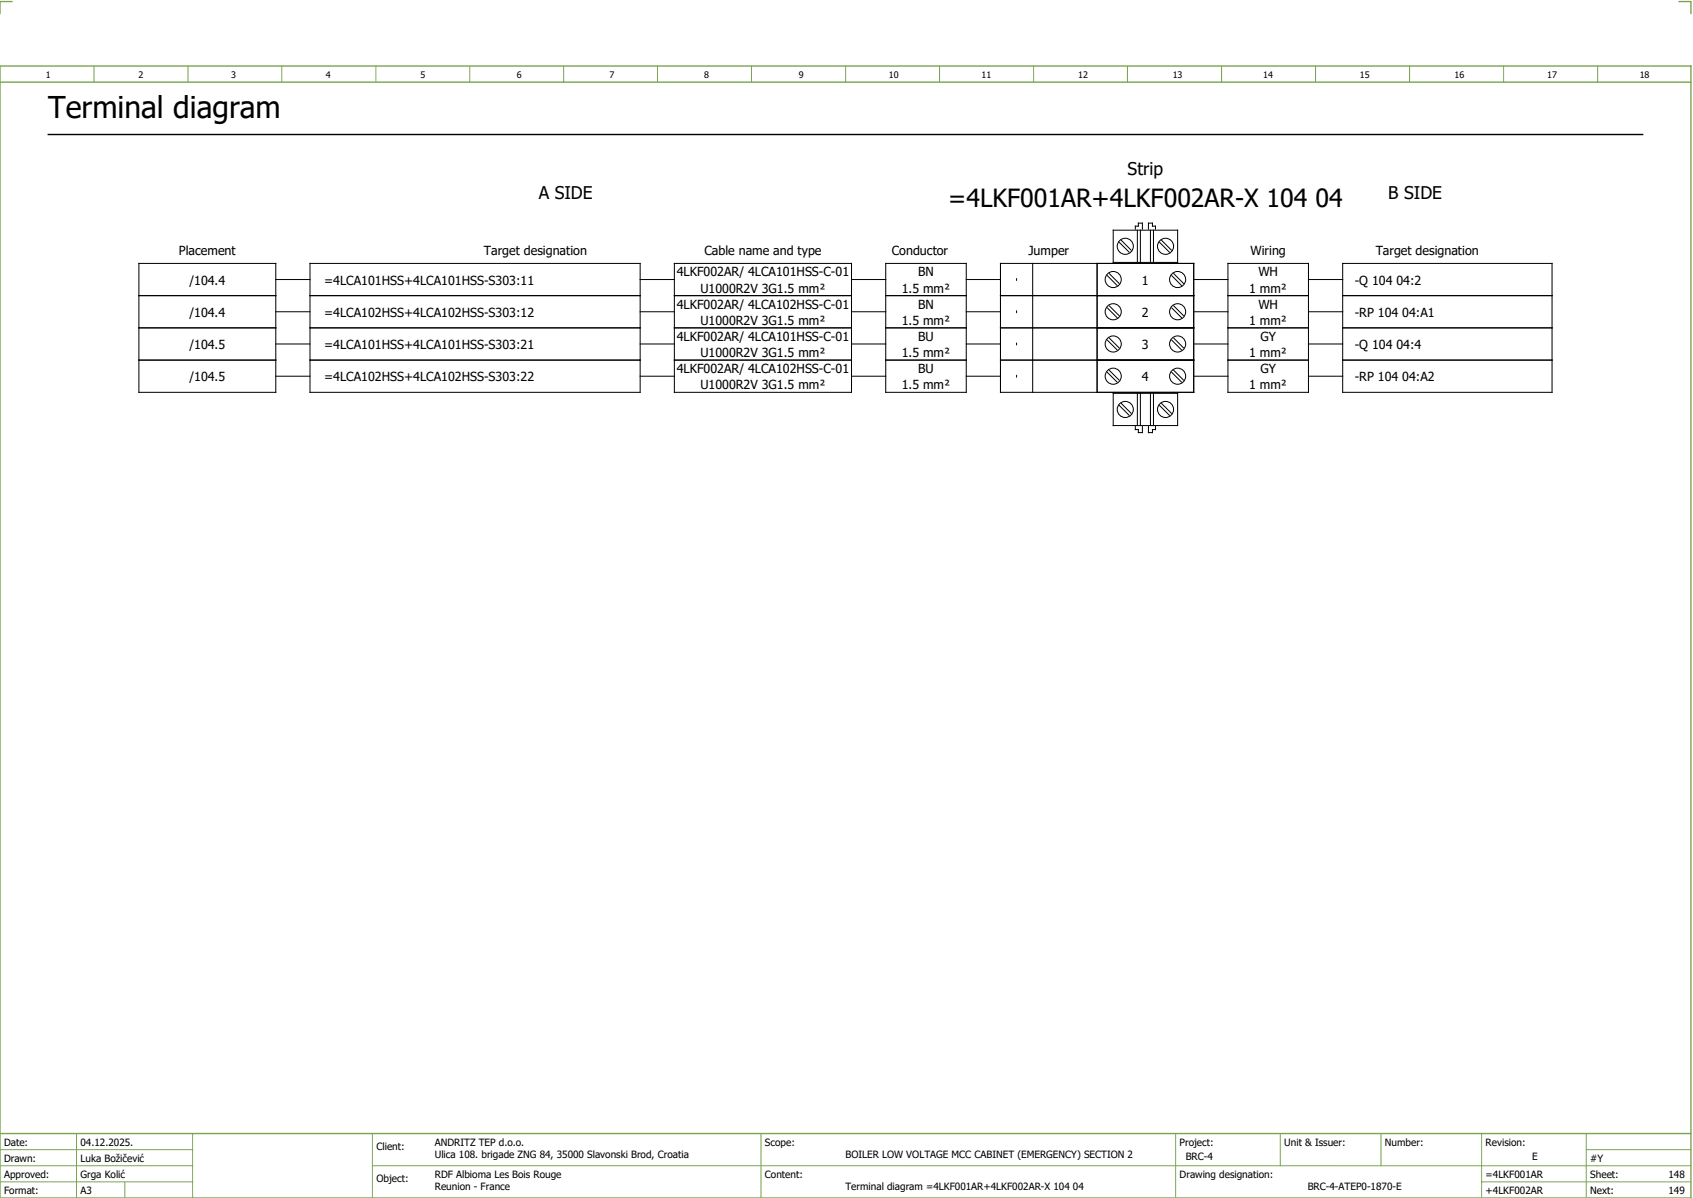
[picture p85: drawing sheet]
<svg xmlns="http://www.w3.org/2000/svg" width="421mm" height="297mm" viewBox="0 0 421 297" stroke-linecap="round" stroke-linejoin="round" font-family="sans-serif">
<defs><g id="words">
<text font-size="7.5" x="12" y="29.4">Terminal diagram</text>
<text font-size="6.2" x="235.5" y="51.4">=4LKF001AR+4LKF002AR-X 104 04</text>
<g font-size="4.3">
<text x="280.1" y="43.4">Strip</text>
<text x="133.8" y="49.4">A SIDE</text>
<text x="344.8" y="49.4">B SIDE</text>
</g>
<g font-size="3.1">
<text x="44.4" y="63.4">Placement</text>
<text x="120.2" y="63.4">Target designation</text>
<text x="175" y="63.4">Cable name and type</text>
<text x="221.5" y="63.4">Conductor</text>
<text x="255.4" y="63.4">Jumper</text>
<text x="310.6" y="63.4">Wiring</text>
<text x="341.7" y="63.4">Target designation</text>
<text x="47" y="70.6">/104.4</text>
<text x="80.5" y="70.6">=4LCA101HSS+4LCA101HSS-S303:11</text>
<text x="168.1" y="68.6">4LKF002AR/ 4LCA101HSS-C-01</text>
<text x="228.1" y="68.6">BN</text>
<text x="283.7" y="70.6">1</text>
<text x="312.6" y="68.6">WH</text>
<text x="336.5" y="70.6">-Q 104 04:2</text>
<text x="168.1" y="76.6">4LKF002AR/ 4LCA102HSS-C-01</text>
<text x="174" y="72.6">U1000R2V 3G1.5 mm²</text>
<text x="224" y="72.6">1.5 mm²</text>
<text x="228.1" y="76.6">BN</text>
<text x="310.3" y="72.6">1 mm²</text>
<text x="312.6" y="76.6">WH</text>
<text x="47" y="78.6">/104.4</text>
<text x="80.5" y="78.6">=4LCA102HSS+4LCA102HSS-S303:12</text>
<text x="174" y="80.6">U1000R2V 3G1.5 mm²</text>
<text x="224" y="80.6">1.5 mm²</text>
<text x="283.7" y="78.6">2</text>
<text x="310.3" y="80.6">1 mm²</text>
<text x="336.5" y="78.6">-RP 104 04:A1</text>
<text x="47" y="86.6">/104.5</text>
<text x="80.5" y="86.6">=4LCA101HSS+4LCA101HSS-S303:21</text>
<text x="168.1" y="84.6">4LKF002AR/ 4LCA101HSS-C-01</text>
<text x="174" y="88.6">U1000R2V 3G1.5 mm²</text>
<text x="224" y="88.6">1.5 mm²</text>
<text x="228.1" y="84.6">BU</text>
<text x="283.7" y="86.6">3</text>
<text x="310.3" y="88.6">1 mm²</text>
<text x="313.1" y="84.6">GY</text>
<text x="336.5" y="86.6">-Q 104 04:4</text>
<text x="47" y="94.6">/104.5</text>
<text x="80.5" y="94.6">=4LCA102HSS+4LCA102HSS-S303:22</text>
<text x="168.1" y="92.6">4LKF002AR/ 4LCA102HSS-C-01</text>
<text x="228.1" y="92.6">BU</text>
<text x="283.7" y="94.6">4</text>
<text x="313.1" y="92.6">GY</text>
<text x="336.5" y="94.6">-RP 104 04:A2</text>
<text x="174" y="96.6">U1000R2V 3G1.5 mm²</text>
<text x="224" y="96.6">1.5 mm²</text>
<text x="310.3" y="96.6">1 mm²</text>
</g>
<g font-size="2.5">
<text x="1" y="284.4">Date:</text>
<text x="20" y="284.4">04.12.2025.</text>
<text x="93.5" y="285.4">Client:</text>
<text x="108" y="284.4">ANDRITZ TEP d.o.o.</text>
<text x="108" y="287.4">Ulica 108. brigade ZNG 84, 35000 Slavonski Brod, Croatia</text>
<text x="190" y="284.4">Scope:</text>
<text x="210" y="287.4">BOILER LOW VOLTAGE MCC CABINET (EMERGENCY) SECTION 2</text>
<text x="293" y="284.4">Project:</text>
<text x="294.5" y="287.9">BRC-4</text>
<text x="319" y="284.4">Unit &amp; Issuer:</text>
<text x="344" y="284.4">Number:</text>
<text x="369" y="284.4">Revision:</text>
<text x="380.6" y="287.9">E</text>
<text x="1" y="288.4">Drawn:</text>
<text x="1" y="292.4">Approved:</text>
<text x="20" y="288.4">Luka Božičević</text>
<text x="20" y="292.4">Grga Kolić</text>
<text x="93.5" y="293.4">Object:</text>
<text x="108" y="292.4">RDF Albioma Les Bois Rouge</text>
<text x="190" y="292.4">Content:</text>
<text x="293" y="292.4">Drawing designation:</text>
<text x="369" y="292.4">=4LKF001AR</text>
<text x="395" y="292.4">Sheet:</text>
<text x="395" y="288.4">#Y</text>
<text x="414.4" y="292.4">148</text>
<text x="1" y="296.4">Format:</text>
<text x="20" y="296.4">A3</text>
<text x="108" y="295.4">Reunion - France</text>
<text x="210" y="295.4">Terminal diagram =4LKF001AR+4LKF002AR-X 104 04</text>
<text x="324.8" y="295.4">BRC-4-ATEP0-1870-E</text>
<text x="369" y="296.4">+4LKF002AR</text>
<text x="395" y="296.4">Next:</text>
<text x="414.4" y="296.4">149</text>
</g>
<g font-size="2.2">
<text x="11.4" y="19.4">1</text>
<text x="34.4" y="19.4">2</text>
<text x="57.4" y="19.4">3</text>
<text x="80.9" y="19.4">4</text>
<text x="104.4" y="19.4">5</text>
<text x="128.4" y="19.4">6</text>
<text x="151.4" y="19.4">7</text>
<text x="174.9" y="19.4">8</text>
<text x="198.4" y="19.4">9</text>
<text x="220.8" y="19.4">10</text>
<text x="243.8" y="19.4">11</text>
<text x="267.8" y="19.4">12</text>
<text x="291.3" y="19.4">13</text>
<text x="313.8" y="19.4">14</text>
<text x="337.8" y="19.4">15</text>
<text x="361.3" y="19.4">16</text>
<text x="384.3" y="19.4">17</text>
<text x="407.3" y="19.4">18</text>
</g>
</g></defs>
<path d="M0 16.4h420v281h-420zM3 .4h-3v3M417 .4h3v3M0 20.4h420M0 281.4h420" fill="none" stroke="#7ca552" stroke-width=".35"/>
<g fill="none" stroke="#7ca552" stroke-width=".25">
<path d="M23.4 16.5v4M46.7 16.4v4M70 16.4v4M93.4 16.4v4M116.7 16.5v4M140 16.4v4M163.3 16.4v4M186.7 16.4v4M210 16.4v4M233.4 16.4v4M256.7 16.4v4M280 16.5v4"/>
<path d="M303.4 16.4v4M326.8 16.4v4M350.1 16.4v4M373.5 16.4v4M396.8 16.4v4M0 285.4h47.8M0 293.4h47.8M19 281.4v16M31 293.4v4M47.8 281.4v16M47.8 289.4h-47.8M92.5 281.4v16"/>
<path d="M92.5 289.4h327.5M189 281.4v16M292 281.4v15.8M318 281.4v8M343 281.4v8M368 281.4v15.8M368 293.4h52M394 285.4h26M394 281.4v15.8"/>
</g>
<path d="M12 33.4h396" fill="none" stroke="#000" stroke-width=".35"/>
<g fill="none" stroke="#000" stroke-width=".25">
<path d="M276.5 57.1h16v8h-16zM278.5 59.6l2.5 2.5M282 56.9v-.8h.7v-.7h1.1v1.5M282.5 57.1v8M283.2 57.1v8M285.3 56.9v-1.5h.9v.7h.8v.8M285.8 57.1v8M286.5 57.1v8M288.5 59.6l2.5 2.5M34.5 73.4h34M34.5 65.4h34v32h-34zM68.5 69.4h8.5"/>
<path d="M68.5 77.4h8.5M77 73.4h82M77 65.4h82v32h-82zM159 69.4h8.5M159 77.4h8.5M167.5 73.4h44M167.5 65.4h44v32h-44zM211.5 69.4h8.5M211.5 77.4h8.5M220 73.4h20M220 65.4h20v32h-20zM240 69.4h8.5"/>
<path d="M240 77.4h8.5M248.5 73.4h48M248.5 65.4h48v32h-48zM252.5 69.1v.5M252.5 77.1v.5M256.5 65.4v32M272.5 65.4v32M275 68.4l2.5 2.5M275 76.4l2.5 2.5M275.5 67.9l2.5 2.5M275.5 75.9l2.5 2.5M278 60.1l2.5 2.5"/>
<path d="M288 60.1l2.5 2.5M291 68.4l2.5 2.5M291 76.4l2.5 2.5M291.5 67.9l2.5 2.5M291.5 75.9l2.5 2.5M296.5 69.4h8.5M296.5 77.4h8.5M305 73.4h20M305 65.4h20v32h-20zM325 69.4h8.5M325 77.4h8.5M333.5 73.4h52"/>
<path d="M333.5 65.4h52v32h-52zM34.5 81.4h34M34.5 89.4h34M68.5 85.4h8.5M68.5 93.4h8.5M77 81.4h82M77 89.4h82M159 85.4h8.5M159 93.4h8.5M167.5 81.4h44M167.5 89.4h44M211.5 85.4h8.5"/>
<path d="M211.5 93.4h8.5M220 81.4h20M220 89.4h20M240 85.4h8.5M240 93.4h8.5M248.5 81.4h48M248.5 89.4h48M252.5 85.1v.5M252.5 93.1v.5M275 84.4l2.5 2.5M275 92.4l2.5 2.5M275.5 83.9l2.5 2.5"/>
<path d="M275.5 91.9l2.5 2.5M276.5 97.6h16v8h-16zM282.5 97.6v8M283.2 97.6v8M285.8 97.6v8M286.5 97.6v8M291 84.4l2.5 2.5M291 92.4l2.5 2.5M291.5 91.9l2.5 2.5M291.5 83.9l2.5 2.5M296.5 85.4h8.5M296.5 93.4h8.5"/>
<path d="M305 81.4h20M305 89.4h20M325 85.4h8.5M325 93.4h8.5M333.5 81.4h52M333.5 89.4h52M278 100.6l2.5 2.5M278.5 100.1l2.5 2.5M282 105.9v.7h.7v.8h1.1v-1.5M285.3 105.9v1.5h.9v-.8h.8v-.7M288 100.6l2.5 2.5M288.5 100.1l2.5 2.5"/>
<circle cx="276.5" cy="69.4" r="2"/>
<circle cx="276.5" cy="77.4" r="2"/>
<circle cx="279.5" cy="61.1" r="2"/>
<circle cx="289.5" cy="61.1" r="2"/>
<circle cx="292.5" cy="69.4" r="2"/>
<circle cx="292.5" cy="77.4" r="2"/>
<circle cx="276.5" cy="93.4" r="2"/>
<circle cx="276.5" cy="85.4" r="2"/>
<circle cx="292.5" cy="93.4" r="2"/>
<circle cx="292.5" cy="85.4" r="2"/>
<circle cx="279.5" cy="101.6" r="2"/>
<circle cx="289.5" cy="101.6" r="2"/>
</g>
<use href="#words"/>
</svg>
